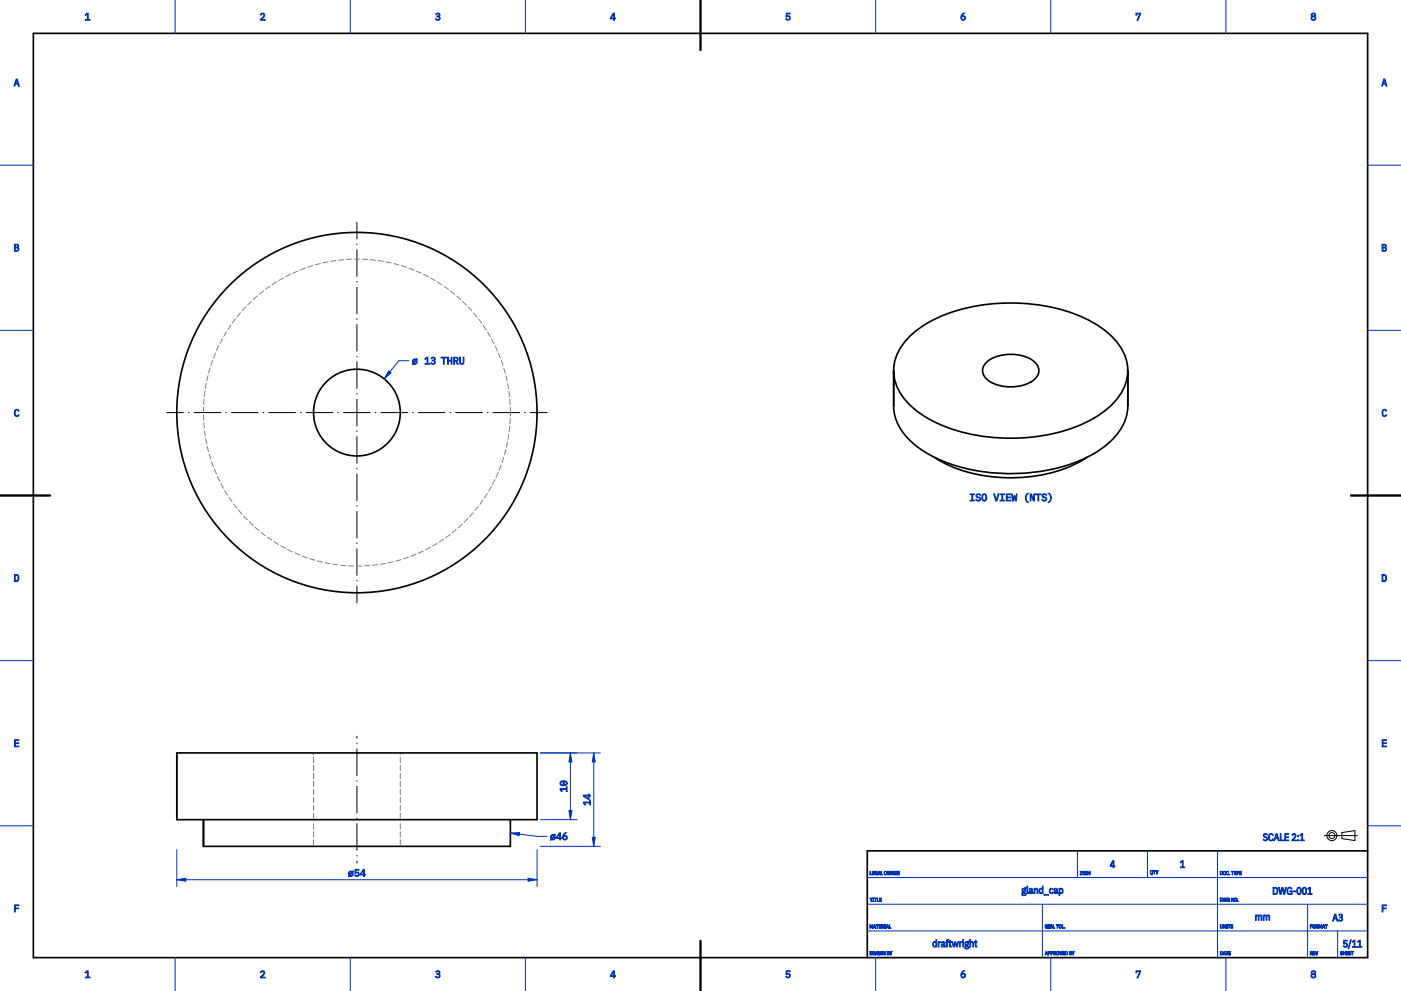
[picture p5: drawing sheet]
<svg xmlns="http://www.w3.org/2000/svg" width="420mm" height="297mm" viewBox="0 0 420 297" stroke-linecap="round" stroke-linejoin="round" font-family="sans-serif">
<defs><g id="words">
<g font-size="3" fill="#0033b2">
<text x="25.4" y="6.1">1</text>
<text x="77.9" y="6.1">2</text>
<text x="130.4" y="6.1">3</text>
<text x="182.8" y="6.1">4</text>
<text x="235.3" y="6.1">5</text>
<text x="287.9" y="6.1">6</text>
<text x="340.4" y="6.1">7</text>
<text x="392.9" y="6.1">8</text>
<text x="4.1" y="25.9">A</text>
<text x="414.1" y="25.9">A</text>
<text x="4.1" y="75.4">B</text>
<text x="414.1" y="75.4">B</text>
<text x="124.1" y="109.2">⌀13 THRU</text>
<text x="4.1" y="124.9">C</text>
<text x="414.1" y="124.9">C</text>
<text x="4.1" y="174.4">D</text>
<text x="414.1" y="174.4">D</text>
<text x="4.1" y="223.9">E</text>
<text x="414.1" y="223.9">E</text>
<text x="170" y="237.5" transform="rotate(-90 170 237.5)">10</text>
<text x="177" y="241.5" transform="rotate(-90 177 241.5)">14</text>
<text x="332.7" y="260.1">4</text>
<text x="353.7" y="260.1">1</text>
<text x="4.1" y="273.4">F</text>
<text x="414.1" y="273.4">F</text>
<text x="376.1" y="276.1">mm</text>
<text x="399.3" y="276.1">A3</text>
<text x="25.4" y="293.1">1</text>
<text x="77.9" y="293.1">2</text>
<text x="130.4" y="293.1">3</text>
<text x="182.8" y="293.1">4</text>
<text x="235.3" y="293.1">5</text>
<text x="287.9" y="293.1">6</text>
<text x="340.4" y="293.1">7</text>
<text x="392.9" y="293.1">8</text>
</g>
</g></defs>
<path d="M107 258.7v-38" fill="none" stroke="#000" stroke-width=".3" stroke-dasharray="8 1.5 .2 1.5" stroke-dashoffset="7.4"/>
<path d="M50 123.6h114M107 180.7v-114.1" fill="none" stroke="#000" stroke-width=".3" stroke-dasharray="8 1.5 .2 1.5" stroke-dashoffset="3"/>
<g fill="none" stroke="#000" stroke-width=".5">
<path d="M10 10h400v277h-400zM267.9 111.1v10.6a15.9 15.9 0 0 0 7.2 12.3 47.9 47.9 0 0 0 28.7 7.9 46.3 46.3 0 0 0 27.8-8.5 15.6 15.6 0 0 0 6.5-11.7v-10.6M273.1 100.4a42 42 0 0 1 24.1-9.3 53.2 53.2 0 0 1 30.6 5.6 19.2 19.2 0 0 1 10.1 12.1 13.8 13.8 0 0 1-5 12.9 42 42 0 0 1-24.1 9.4 53.2 53.2 0 0 1-30.6-5.7 19.2 19.2 0 0 1-10.1-12.1 13.8 13.8 0 0 1 5-12.9zM295.4 108.9a11.9 11.9 0 0 1 15.2 0 3.5 3.5 0 0 1-1.6 5.6 12.8 12.8 0 0 1-12.9-.6 3.3 3.3 0 0 1-.7-5zM280.2 137.1a44.5 44.5 0 0 0 29.8 5.6 36.7 36.7 0 0 0 15.8-5.6M53 225.7h108v20h-108zM61 245.7v8h92v-8M410 255h-150v32"/>
<circle cx="107" cy="123.6" r="54"/>
<circle cx="107" cy="123.6" r="13"/>
</g>
<path d="M153 123.6a46 46 0 0 0-68.1-40.3 46 46 0 0 0-2.7 79.1 46 46 0 0 0 70.7-35.6l.1-3.2M94 253.2v-7.1M94 245.2v-19.1M120 253.2v-7.1M120 245.2v-19.1" fill="none" stroke="#7f7f7f" stroke-width=".3" stroke-dasharray="1.6 .8"/>
<g fill="none" stroke="#0033b2" stroke-width=".3">
<path d="M52.5 0v10M105 0v10M157.5 0v10M210 0v10M262.5 0v10M315 0v10M367.5 0v10M0 49.5h10M410 49.5h10M0 99h10M410 99h10M122.6 108.1h-3l-4.4 5.4"/>
<path d="M0 148.5h10M410 148.5h10M0 198h10M410 198h10M162 225.7h18M171 225.7v20M178 225.7v28M0 247.5h10M53 254.7v11M153 249.7l8 1h3M161 254.7v11M162 253.7h18"/>
<path d="M162 245.7h11M323 255v8M344 255v8M365 255v32M410 247.5h10M53 263.7h108M260 263h150M260 271h150M260 279h150M312.5 271v16M392 271v16M401 279v8"/>
<path d="M52.5 287v10M105 287v10M157.5 287v10M210 287v10M262.5 287v10M315 287v10M367.5 287v10"/>
</g>
<g fill="#0033b2" stroke="#0033b2" stroke-width=".3">
<path d="M53 263.7l2.7-.5v.9z"/>
<path d="M158.3 263.2l2.7 .5-2.7 .4z"/>
<path d="M177.6 251h.9l-.5 2.7z"/>
<path d="M178 225.7l.5 2.6h-.9z"/>
<path d="M153 249.7l2.7-.2-.1 .9z"/>
<path d="M170.6 243h.9l-.5 2.7z"/>
<path d="M171 225.7l.5 2.6h-.9z"/>
<path d="M116.5 111.2l.7 .5-2 1.8z"/>
<path d="M104.7 261.3l.5-.2 .4 .1 .2-.2 .1 .1-.2 .2a.78 .78 0 0 1 .1 1.1 .78 .78 0 0 1-1 .1l-.4 .2 .2-.3-.1-.5zM104.9 261.4l-.1 .8 .7-.8zM105.6 261.5l-.7 .9a.56 .56 0 0 0 .7-.1 .56 .56 0 0 0 0-.8zM106.4 260.6h1.2v.2h-.9l-.1 .8a.68 .68 0 0 1 1 .2 .68 .68 0 0 1-.3 .9 .68 .68 0 0 1-.9-.3l.1-.2a.47 .47 0 0 0 .7 .3 .47 .47 0 0 0 .1-.7 .47 .47 0 0 0-.7-.1h-.2zM108.9 260.6h.4v1.4h.3v.2h-.3v.5h-.3v-.5h-1zM109 260.8l-.8 1.2h.8z"/>
<path d="M165.2 250.3l.6-.2 .4 .2 .2-.3 .1 .1-.2 .3a.78 .78 0 0 1 .1 1 .78 .78 0 0 1-1.1 .2l-.3 .1 .2-.2-.1-.6zM165.4 250.4v.9l.7-.9zM166.2 250.6l-.7 .8a.56 .56 0 0 0 .7-.1 .56 .56 0 0 0 0-.7zM167.7 249.6h.3v1.5h.3v.2h-.3v.4h-.2v-.4h-1zM167.8 249.8l-.8 1.3h.8zM169.1 249.8l.6-.2-.8 1.1a.69 .69 0 0 1 1.1 .1 .69 .69 0 0 1-.4 1 .69 .69 0 0 1-.9-.5v-.8zM168.9 251.1a.47 .47 0 0 0 .9 0 .47 .47 0 0 0-.9 0z"/>
<path d="M132.2 107.1h1.7v.2h-.7v1.9h-.3v-1.9h-.7zM134.2 107.1h.2v.9h.9v-.9h.2v2.1h-.2v-1h-.9v1h-.2zM136 107.1h.8a.6 .6 0 0 1 .6 .5 .6 .6 0 0 1-.5 .6l.5 1h-.3l-.5-.9h-.3v.9h-.3zM136.3 107.3v.7h.5a.39 .39 0 0 0 .3-.3 .39 .39 0 0 0-.3-.4zM137.8 107.1h.2v1.2a.45 .45 0 0 0 .4 .7 .45 .45 0 0 0 .5-.7v-1.2h.2v1.2a.7 .7 0 0 1-.7 .9 .7 .7 0 0 1-.6-.9z"/>
<path d="M260.8 261.1l.1 1 .4 .1h-.5zM261.5 261.1h.6l-.5 .1v.4h.4l-.4 .1v.4l.5 .1h-.6zM262.3 261.2l.4-.1 .2 .3a.27 .27 0 0 0-.4-.2 .27 .27 0 0 0-.1 .3l.2 .6 .3-.2-.2-.3h.3v.6l-.7-.1zM263.4 261.1l.5 1.1-.2-.3h-.4l-.2 .3zM263.5 261.2l-.1 .6h.3zM264.1 261.1l.1 1 .4 .1h-.5zM265.1 261.2a.47 .47 0 0 1 .7 .5 .47 .47 0 0 1-.7 .4zM265 261.7a.4 .4 0 0 0 .8 0 .4 .4 0 0 0-.8 0zM265.9 261.1l.3 1 .2-1h.2l.2 1 .3-1-.2 1.1-.4-1-.3 1zM267.2 261.1l.6 .9 .2-.9v1.1l-.6-.9-.2 .9zM268.2 261.1h.6l-.5 .1v.4h.5l-.5 .1v.4l.5 .1h-.6zM269 261.1l.6 .2-.2 .4 .3 .5-.4-.5h-.2l-.1 .5zM269.1 261.2v.4h.4v-.3z"/>
<path d="M365.8 261.1a.57 .57 0 0 1 .7 .3 .57 .57 0 0 1-.2 .8h-.5zM365.9 261.2v.9h.3l.2-.7zM366.8 261.2a.47 .47 0 0 1 .7 .5 .47 .47 0 0 1-.7 .4zM366.7 261.7a.4 .4 0 0 0 .8 0 .4 .4 0 0 0-.8 0zM367.8 261.2h.4v.2a.25 .25 0 0 0-.3-.2 .25 .25 0 0 0-.1 .3v.3a.33 .33 0 0 0 .2 .3 .33 .33 0 0 0 .3-.1 .49 .49 0 0 1-.7-.1 .49 .49 0 0 1 .2-.7zM368.5 262.1a.1 .1 0 0 1 .2 0 .1 .1 0 0 1-.2 0zM369.1 261.1h.7l-.3 .1v1l-.1-1zM369.9 261.1l.3 .5 .4-.5-.3 1.1zM370.8 261.1l.5 .1 .1 .2-.1 .3h-.4v.5zM370.9 261.2v.4h.4v-.3zM371.6 261.1h.6l-.5 .1v.4h.4l-.4 .1v.4l.5 .1h-.6z"/>
<path d="M260.8 269.2h.7l-.3 .1v.9l-.1-.9zM261.6 269.2h.4v1h-.4zM262.1 269.2h.7l-.3 .1v.9l-.1-.9zM263 269.2l.1 .9 .4 .1h-.5zM263.7 269.2h.5l-.4 .1v.3h.4l-.4 .1v.4l.4 .1h-.5z"/>
<path d="M306.5 266.3l1-.3-.2 .3a.66 .66 0 0 1 0 .8 .66 .66 0 0 1-.7 .3l.5 .2a.5 .5 0 0 1 .4 .7 .5 .5 0 0 1-.8 .1 .37 .37 0 0 1-.4-.3 .37 .37 0 0 1 .2-.4zM306.6 267.8l-.1 .1a.41 .41 0 0 0 .5 .3 .41 .41 0 0 0 .3-.4zM306.6 266.8a.35 .35 0 0 0 .7 0 .35 .35 0 0 0-.7 0zM307.9 265.6h.2v2l.2 .2-.4-.1zM308.6 266.4l.4-.2 .5 .3 .2 1.3-.4-.3a.48 .48 0 0 1-.6 .3 .48 .48 0 0 1-.2-.6 .48 .48 0 0 1 .6-.3h.2a.37 .37 0 0 0-.1-.5 .37 .37 0 0 0-.5 .2zM308.8 267.1a.31 .31 0 0 0 .1 .5 .31 .31 0 0 0 .4-.3v-.2zM310 266.2h.3v.3a.46 .46 0 0 1 .5-.3 .46 .46 0 0 1 .3 .6v1h-.2v-1a.32 .32 0 0 0-.3-.4 .32 .32 0 0 0-.3 .3v1.1h-.3zM312.5 265.6h.2v2.2h-.2l-.1-.3a.59 .59 0 0 1-.8 .2 .59 .59 0 0 1-.1-.9 .52 .52 0 0 1 .3-.6 .52 .52 0 0 1 .7 .3zM311.8 266.5a.62 .62 0 0 0-.1 .7 .62 .62 0 0 0 .6 .4l.2-.2-.1-.8zM313 268.1h1.4v.2h-1.4zM314.7 266.4l.7-.2 .3 .4-.2 .1a.37 .37 0 0 0-.4-.3 .37 .37 0 0 0-.3 .5v.3a.39 .39 0 0 0 .3 .4 .39 .39 0 0 0 .5-.2l.1 .1a.68 .68 0 0 1-.9 .2 .68 .68 0 0 1-.2-.9zM316.1 266.4l.4-.2 .5 .3 .2 1.3-.4-.3a.48 .48 0 0 1-.6 .3 .48 .48 0 0 1-.3-.6 .48 .48 0 0 1 .6-.3h.3a.37 .37 0 0 0-.2-.5 .37 .37 0 0 0-.5 .2zM316.2 267.1a.31 .31 0 0 0 .2 .5 .31 .31 0 0 0 .4-.3v-.2zM317.5 266.2h.2v.3a.59 .59 0 0 1 .9-.1 .59 .59 0 0 1 .1 .8 .52 .52 0 0 1-.3 .6 .52 .52 0 0 1-.7-.3v.9h-.2zM317.8 266.5v1a.4 .4 0 0 0 .5 .1 .4 .4 0 0 0 .2-.4v-.3a.4 .4 0 0 0-.2-.4 .4 .4 0 0 0-.5 0z"/>
<path d="M365.8 269.1a.57 .57 0 0 1 .7 .3 .57 .57 0 0 1-.2 .8h-.5zM365.9 269.2v.9h.3l.2-.7zM366.6 269.1l.3 1 .2-1h.2l.2 1 .3-1-.3 1.1-.3-1-.4 1zM368 269.2l.4-.1 .1 .3a.27 .27 0 0 0-.3-.2 .27 .27 0 0 0-.2 .3l.3 .6 .2-.2-.2-.3h.3v.6l-.6-.1zM369.2 269.1l.6 .9 .1-.9v1.1l-.6-.9-.1 .9zM370.2 269.2a.47 .47 0 0 1 .7 .5 .47 .47 0 0 1-.7 .4zM370.1 269.7a.4 .4 0 0 0 .8 0 .4 .4 0 0 0-.8 0zM371.1 270.1a.09 .09 0 0 1 .1 0 .09 .09 0 0 1-.1 0z"/>
<path d="M381.7 266h.6a1.1 1.1 0 0 1 .8 1 1.1 1.1 0 0 1-.8 1h-.6zM381.9 266.2v1.6h.4a.87 .87 0 0 0 .5-1 .87 .87 0 0 0-.9-.6zM383.3 266h.2l.4 1.8 .4-1.8h.3l.4 1.8 .4-1.8h.2l-.5 2h-.3l-.3-1.8-.5 1.8h-.2zM386 266.2a.77 .77 0 0 1 1.3 .2l-.2 .1a.54 .54 0 0 0-.6-.4 .54 .54 0 0 0-.4 .7v.4a.54 .54 0 0 0 .5 .7 .54 .54 0 0 0 .5-.7h-.4v-.2h.6v1h-.2v-.2a.76 .76 0 0 1-1 .2 .76 .76 0 0 1-.3-1zM387.7 267h.7v.3h-.7zM389 266.1a.79 .79 0 0 1 1 .1 .79 .79 0 0 1 .1 1 .72 .72 0 0 1-.8 .9 .72 .72 0 0 1-.5-1.1zM389.1 266.3l-.1 1a.43 .43 0 0 0 .4 .6 .43 .43 0 0 0 .4-.6l-.1-1-.3-.2zM390.6 266.1a.79 .79 0 0 1 1 .1 .79 .79 0 0 1 .1 1 .72 .72 0 0 1-.8 .9 .72 .72 0 0 1-.5-1.1zM390.7 266.3l-.1 1a.43 .43 0 0 0 .4 .6 .43 .43 0 0 0 .5-.6l-.1-1-.4-.2zM392 266.4l.5-.4h.4v1.8h.4v.2h-1.2v-.2h.5v-1.7l-.4 .4z"/>
<path d="M260.8 277.2l.4 .6 .4-.6v1l-.1-.9-.3 .6-.3-.6-.1 .9zM262.1 277.2l.5 1-.2-.3h-.4l-.2 .3zM262.2 277.3l-.2 .5h.4zM262.7 277.2h.7l-.3 .1v.9l-.1-.9zM263.5 277.2h.6l-.4 .1v.3h.4l-.4 .1v.4l.4 .1h-.6zM264.3 277.2l.6 .1-.1 .4 .2 .5-.3-.4h-.3l-.1 .4zM264.4 277.3v.3h.4v-.3zM265.2 277.2h.3v1h-.3zM266 277.2l.5 1-.3-.3h-.3l-.3 .3zM266 277.3l-.1 .5h.3zM266.6 277.2l.1 .9 .4 .1h-.5z"/>
<path d="M313.4 277.2l.4-.1 .2 .3a.27 .27 0 0 0-.4-.2 .27 .27 0 0 0-.2 .3l.3 .6 .2-.2-.2-.3h.4v.6l-.7-.1zM314.3 277.1h.6l-.5 .1v.4h.4l-.4 .1v.4l.5 .1h-.6zM315.1 277.1l.6 .9 .1-.9v1.1l-.6-.9-.1 .9zM316 278.1a.1 .1 0 0 1 .2 0 .1 .1 0 0 1-.2 0zM316.6 277.1h.7l-.3 .1v1l-.1-1zM317.6 277.2a.47 .47 0 0 1 .7 .5 .47 .47 0 0 1-.7 .4zM317.5 277.7a.39 .39 0 0 0 .7 0 .39 .39 0 0 0-.7 0zM318.5 277.1l.1 1 .4 .1h-.5zM319.1 278.1a.1 .1 0 0 1 .2 0 .1 .1 0 0 1-.2 0z"/>
<path d="M365.8 277.1l.2 1 .3-.2 .1-.8 .1 .7a.35 .35 0 0 1-.4 .4 .35 .35 0 0 1-.3-.4zM366.7 277.1l.6 .9 .1-.9v1.1l-.6-.9-.1 .9zM367.6 277.1h.4v1.1h-.4zM368.1 277.1h.7l-.3 .1v1l-.1-1zM369 277.2l.6 .1-.5 .1a.42 .42 0 0 1 .4 .3 .42 .42 0 0 1-.2 .5l-.4-.2h.5v-.3a.34 .34 0 0 1-.4-.1 .34 .34 0 0 1 0-.4z"/>
<path d="M392.8 277.1h.6l-.5 .1v.4h.4l-.4 .1v.5zM393.6 277.2a.47 .47 0 0 1 .7 .5 .47 .47 0 0 1-.7 .4zM393.5 277.7a.4 .4 0 0 0 .8 0 .4 .4 0 0 0-.8 0zM394.5 277.1l.6 .2-.1 .4 .2 .5-.3-.5h-.3l-.1 .5zM394.6 277.2v.4h.4v-.3zM395.4 277.1l.4 .6 .4-.6v1.1l-.1-.9-.3 .6-.3-.6-.1 .9zM396.7 277.1l.5 1.1-.2-.3h-.4l-.2 .3zM396.8 277.2l-.2 .6h.3zM397.3 277.1h.7l-.3 .1v1l-.2-1z"/>
<path d="M260.8 285.2a.57 .57 0 0 1 .7 .2 .57 .57 0 0 1-.2 .8h-.5zM260.9 285.3v.8h.3l.2-.7zM261.7 285.2l.6 .1-.1 .4 .2 .5-.4-.4h-.2l-.1 .4zM261.8 285.3v.3h.4v-.3zM262.8 285.2l.5 1-.2-.3h-.4l-.2 .3zM262.9 285.3l-.2 .5h.3zM263.4 285.2l.3 .9 .1-.9h.2l.2 .9 .3-.9-.2 1-.4-.9-.3 .9zM264.7 285.2l.5 .8 .2-.8v1l-.6-.9-.1 .9zM265.9 285.2l.7 .1-.1 .9h-.6zM266.1 285.7v.4h.3v-.4zM266.1 285.3v.3h.3v-.3zM266.7 285.2l.4 .5 .4-.5-.3 1z"/>
<path d="M280.6 281.6h.2v2.2h-.2v-.3a.59 .59 0 0 1-.9 .2 .59 .59 0 0 1-.1-.9 .52 .52 0 0 1 .3-.6 .52 .52 0 0 1 .7 .3zM279.9 282.5a.62 .62 0 0 0-.1 .7 .62 .62 0 0 0 .6 .4l.2-.2v-.8zM281.3 282.2h.2v.3l.5-.3v.3l-.5 .1v1.2h-.2zM282.3 282.4l.4-.2 .5 .3 .2 1.3-.4-.3a.48 .48 0 0 1-.6 .3 .48 .48 0 0 1-.3-.6 .48 .48 0 0 1 .6-.3h.3a.37 .37 0 0 0-.2-.5 .37 .37 0 0 0-.5 .2zM282.5 283.1a.31 .31 0 0 0 .1 .5 .31 .31 0 0 0 .4-.3v-.2zM283.9 281.6h.4v.2h-.3v.4h.3v.2h-.3v1.4h-.2v-1.4h-.2zM284.7 281.8h.2v.4h.3v.2h-.3v1.2h.3v.2l-.5-.1v-1.3h-.3v-.2h.3zM285.4 282.2h.2l.3 1.4 .3-1.4h.3l.3 1.4 .3-1.4h.2l-.3 1.6h-.3l-.3-1.3-.3 1.3h-.3zM287.6 282.2h.3v.3l.5-.3v.3l-.5 .1v1.2h-.3zM288.6 281.7a.15 .15 0 0 1 .3 0 .15 .15 0 0 1-.3 0zM288.6 282.2h.3v1.6h-.3zM289.4 282.3l1-.3-.2 .3a.66 .66 0 0 1 0 .8 .66 .66 0 0 1-.7 .3l.5 .2a.5 .5 0 0 1 .4 .7 .5 .5 0 0 1-.8 .1 .37 .37 0 0 1-.4-.3 .37 .37 0 0 1 .2-.4zM289.5 283.8l-.1 .1a.41 .41 0 0 0 .5 .3 .41 .41 0 0 0 .3-.4zM289.5 282.8a.35 .35 0 0 0 .7 0 .35 .35 0 0 0-.7 0zM290.8 281.6h.2v.9a.46 .46 0 0 1 .6-.3 .46 .46 0 0 1 .3 .6v1h-.3v-1a.32 .32 0 0 0-.3-.4 .32 .32 0 0 0-.3 .3v1.1h-.2zM292.4 281.8h.2v.4h.3v.2h-.3v1.2h.3v.2l-.5-.1v-1.3h-.3v-.2h.3z"/>
<path d="M313.6 285.1l.5 1.1-.2-.3h-.4l-.2 .3zM313.7 285.2l-.2 .6h.4zM314.3 285.1l.5 .1 .1 .2-.1 .3h-.4v.5zM314.4 285.2v.4h.3v-.3zM315.1 285.1l.5 .1 .1 .2-.1 .3h-.4v.5zM315.2 285.2v.4h.4v-.3zM315.9 285.1l.6 .2-.1 .4 .2 .5-.4-.5h-.2l-.1 .5zM316 285.2v.4h.4v-.3zM316.8 285.2a.47 .47 0 0 1 .7 .5 .47 .47 0 0 1-.7 .4zM316.7 285.7a.4 .4 0 0 0 .8 0 .4 .4 0 0 0-.8 0zM317.6 285.1l.4 1 .4-1-.3 1.1zM318.6 285.1h.5l-.4 .1v.4h.4l-.4 .1v.4l.4 .1h-.5zM319.3 285.1a.57 .57 0 0 1 .7 .3 .57 .57 0 0 1-.2 .8h-.5zM319.5 285.2v.9h.3l.1-.7zM320.6 285.1l.6 .2-.1 .9h-.5zM320.7 285.7v.4l.4-.1v-.3zM320.7 285.2v.4h.4v-.3zM321.3 285.1l.4 .5 .4-.5-.3 1.1z"/>
<path d="M365.8 285.2a.57 .57 0 0 1 .7 .2 .57 .57 0 0 1-.2 .8h-.5zM365.9 285.3v.8h.3l.2-.7zM366.9 285.2l.5 1-.2-.3h-.4l-.2 .3zM367 285.3l-.1 .5h.3zM367.5 285.2h.7l-.3 .1v.9l-.1-.9zM368.4 285.2h.5l-.4 .1v.3h.4l-.4 .1v.4l.4 .1h-.5z"/>
<path d="M392.8 285.2l.6 .1-.1 .4 .2 .5-.4-.4h-.2l-.1 .4zM392.9 285.3v.3h.4v-.3zM393.7 285.2h.5l-.4 .1v.3h.4l-.4 .1v.4l.4 .1h-.5zM394.4 285.2l.3 .9 .4-.9-.3 1z"/>
<path d="M401.9 285.2l.6 .1-.6 .1a.42 .42 0 0 1 .5 .3 .42 .42 0 0 1-.3 .5l-.3-.2h.5v-.3a.34 .34 0 0 1-.4-.1 .34 .34 0 0 1 0-.4zM402.7 285.1l.1 .5h.4l.2-.5v1.1l-.2-.5h-.4l-.1 .5zM403.6 285.1h.6l-.5 .1v.4h.5l-.5 .1v.4l.5 .1h-.6zM404.4 285.1h.6l-.5 .1v.4h.5l-.5 .1v.4l.5 .1h-.6zM405.1 285.1h.7l-.3 .1v1l-.1-1z"/>
<path d="M402.8 281.8h1.1v.2h-.9v.8a.67 .67 0 0 1 .9 .2 .67 .67 0 0 1-.1 .9 .67 .67 0 0 1-1-.2l.1-.3a.42 .42 0 0 0 .6 .2 .42 .42 0 0 0 .1-.6 .42 .42 0 0 0-.6 0l-.2-.1zM404.9 281.7h.2l-.7 2.6h-.2zM405.3 282.2l.5-.4h.4v1.9h.5v.2h-1.3v-.2h.5v-1.7l-.4 .4zM407 282.2l.4-.4h.4v1.9h.5v.2h-1.3v-.2h.6v-1.7l-.5 .4z"/>
<path d="M323.8 261.2h.4v1h-.4zM324.3 261.2h.7l-.3 .1v.9l-.1-.9zM325.2 261.2h.5l-.4 .1v.3h.4l-.4 .1v.4l.4 .1h-.5zM325.9 261.2l.5 .6 .4-.6v1l-.1-.9-.3 .6-.3-.6-.2 .9z"/>
<path d="M344.9 261a.57 .57 0 0 1 .8 .4 .57 .57 0 0 1-.4 .7l.1 .1-.6-.5zM344.8 261.5a.4 .4 0 0 0 .8 0 .4 .4 0 0 0-.8 0zM345.7 260.9h.7l-.3 .1v1l-.1-1zM346.5 260.9l.3 .5 .4-.5-.3 1.1z"/>
<path d="M378.9 250l.7-.1 .4 .3-.2 .1a.45 .45 0 0 0-.6-.3 .45 .45 0 0 0-.2 .6 .45 .45 0 0 0 .6 .2 .68 .68 0 0 1 .2 1.2 .68 .68 0 0 1-1.1-.4l.1-.1a.44 .44 0 0 0 .8 .3 .44 .44 0 0 0-.2-.8 .62 .62 0 0 1-.6-.3 .62 .62 0 0 1 .1-.7zM380.6 250l.9-.1 .2 .4-.2 .1a.51 .51 0 0 0-.6-.3 .51 .51 0 0 0-.4 .6v.5a.51 .51 0 0 0 .4 .6 .51 .51 0 0 0 .6-.4l.2 .1a.82 .82 0 0 1-1.1 .4 .82 .82 0 0 1-.3-1.2zM382.5 249.9h.3l.7 2.1h-.3l-.1-.7h-.8l-.2 .7h-.2zM382.7 250.1l-.3 1h.6zM383.8 249.9h.2v1.9h.8v.2h-1zM385.2 249.9h1.1v.2h-.9v.7h.9v.2h-.9v.8h.9v.2h-1.1zM387.5 250a.69 .69 0 0 1 1 .2 .69 .69 0 0 1-.4 1l-.5 .6h1v.2h-1.3l.7-.9a.46 .46 0 0 0 .2-.7 .46 .46 0 0 0-.6-.2l-.3 .1zM389 251.8a.18 .18 0 0 1 .3 0 .18 .18 0 0 1-.3 0zM389 250.6a.18 .18 0 0 1 .3 0 .18 .18 0 0 1-.3 0zM389.7 250.3l.5-.4h.3v1.9h.5v.2h-1.2v-.2h.5v-1.8l-.5 .5z"/>
<path d="M290.8 148h1.3v.2h-.5v1.7h.5v.2h-1.3v-.2h.6v-1.7h-.6zM292.8 148.1l.7-.1 .5 .3-.2 .2a.45 .45 0 0 0-.6-.3 .45 .45 0 0 0-.2 .7 .73 .73 0 0 1 1 .4 .73 .73 0 0 1-.4 .9 .73 .73 0 0 1-1-.3l-.1-.1 .2-.2a.48 .48 0 0 0 .7 .4 .48 .48 0 0 0 .1-.8l-.8-.3zM294.6 148.2a.98 .98 0 0 1 1.2 .3 .98 .98 0 0 1-.1 1.2 .79 .79 0 0 1-1.1 .3 .79 .79 0 0 1-.2-1.1zM294.8 148.3l-.2 .9a.5 .5 0 0 0 .5 .7 .5 .5 0 0 0 .4-.7l-.1-.9zM297.9 148h.3l.5 1.9 .5-1.9h.3l-.6 2.1h-.4zM299.8 148h1.3v.2h-.5v1.7h.5v.2h-1.3v-.2h.6v-1.7h-.6zM301.7 148h1.2v.2h-1v.8h1v.2h-1v.7h1v.2h-1.2zM303.3 148h.2l.1 1.9 .3-1.3h.3l.3 1.3 .2-1.9h.2l-.2 2.1h-.4l-.2-1.2-.3 1.2h-.3zM307.9 148l.4-.2a1.73 1.73 0 0 0 0 2.7 1.58 1.58 0 0 1-.4-2.5zM308.8 148h.4l.7 1.8v-1.8h.2v2.1h-.3l-.7-1.7-.1 1.7h-.2zM310.5 148h1.6v.2h-.7v1.9h-.2v-1.9h-.7zM312.6 148.1l.7-.1 .5 .3-.2 .2a.45 .45 0 0 0-.6-.3 .45 .45 0 0 0-.2 .7 .73 .73 0 0 1 1 .4 .73 .73 0 0 1-.4 .9 .73 .73 0 0 1-1-.3l-.1-.1 .2-.2a.48 .48 0 0 0 .7 .4 .48 .48 0 0 0 .1-.8l-.8-.3zM314.3 147.8a1.48 1.48 0 0 1 .9 1.4 1.48 1.48 0 0 1-.9 1.3 1.73 1.73 0 0 0 0-2.7z"/>
</g>
<g fill="none" stroke="#000" stroke-width=".3">
<path d="M397 250.4h9.9M402.3 249.5l3.9-.6v3l-3.9-.6z"/>
<circle cx="399.3" cy="250.4" r="1.5"/>
<circle cx="399.3" cy="250.4" r=".9"/>
</g>
<path d="M210 0v15M0 148.5h15M405 148.5h15M210 282v15" fill="none" stroke="#000" stroke-width=".7"/>
<use href="#words"/>
</svg>
